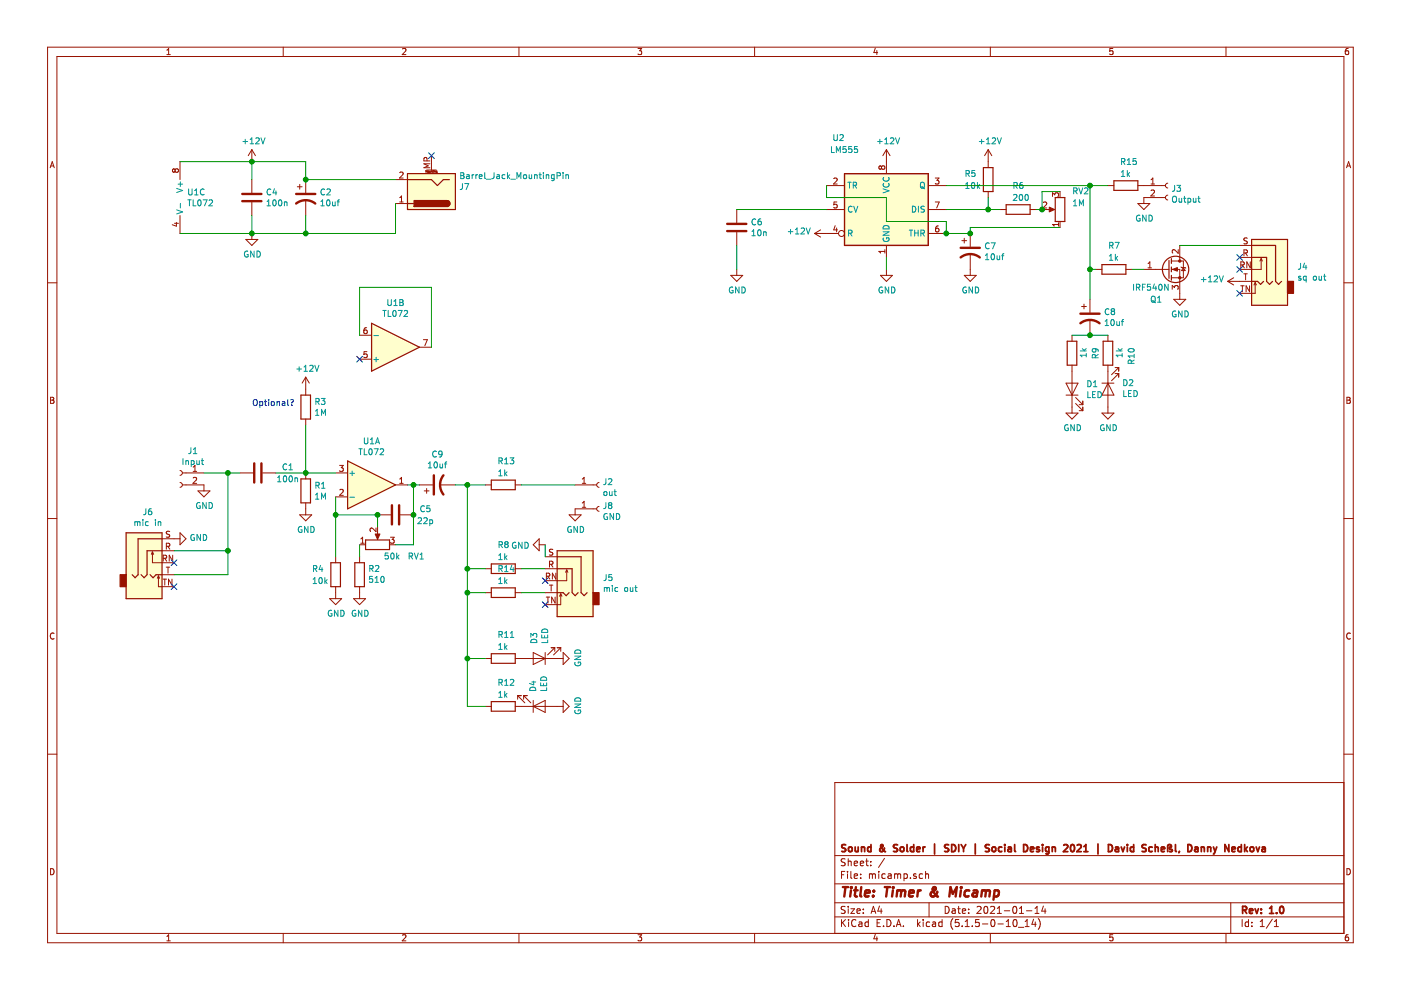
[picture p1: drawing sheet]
<svg xmlns="http://www.w3.org/2000/svg" width="297mm" height="210mm" viewBox="0 0 297 210" stroke-linecap="round" stroke-linejoin="round" font-family="sans-serif">
<path d="M.1 0h297v209.9h-297z" fill-rule="evenodd" fill="#fff" stroke="#fff" stroke-width=".21"/>
<g fill="none" stroke="#981200" stroke-width=".21">
<path d="M10.1 10h276.8v189.9h-276.8zM12.1 12h272.8v185.9h-272.8zM35.4 11.6h.7M35.4 10.6l.4-.3v1.3M60 10v2M85.3 10.4l.5-.1 .3 .3-.8 1h.8M110 10v2M135.3 10.3h.8l-.5 .5 .4 .1v.5l-.2 .2-.5-.2M160 10v2M185.6 10.2l-.3 .9h.8M185.9 10.7v.9M210 10v2"/>
<path d="M235.9 10.3h-.6v.6l.6-.1v.6l-.1 .2-.5-.2M259.9 10v2M285.9 10.3h-.4l-.2 .3-.1 .7 .3 .3 .4-.2v-.6h-.4l-.3 .2M10.6 35.6l.5-1.3 .4 1.3M10.7 35.2h.7M37.1 36l-.2-.2-.3 .2v.3l.2 .2 .3-.2M37.1 36l.3-.2h.2l.2 .2v.4l-.2 .1h-.2l-.3-.2M37.1 36v.3M38.2 34.3v3.8M53.4 31.7v2.6M53.4 38.1v2.8M53.4 31.7l-.8 1.3"/>
<path d="M53.4 31.7l.8 1.3M63 39.6h1.1M63.5 39.1v1M64.8 38.1v2.8M83.9 38.1h2.5M84.7 36.6l.5-.1 .3 .3-.8 .9h.8M90.3 36.5v-.4l.1 .3 .1-.3v.4M90.5 36h2M90.5 34.1v-.6l-.2-.1-.3 .1-.1 .6h1.2M90.9 36.3l-.2 .1 .2 .1M90.9 36.3h.1M90.9 36.5h.1"/>
<path d="M90.9 36.3v.2M91 36.3l.1 .2h.1v-.2M91.1 34.7h-1.2l.9 .5-.9 .4h1.2M91.4 36.3h.1v.2M91.4 36.3v.2M91.5 33v3M91.7 36.3h.1M91.8 36.1v.4M92 36.1h.1M92 36.3v.2M92 36.1v.1M92.1 36.3h.2v.2"/>
<path d="M92.1 36.3v.2M92.5 36.5h.1M92.6 36.3l-.1 .1v.1M92.6 36.3v.3l-.1 .1M175.2 39.3h3.9M176.8 37.9l.5-.2 .2 .4-.8 .9h.8M186.9 35.4l.2-.2h.3l.2 .2v.4l-.2 .1h-.3l-.2-.3M186.9 35.4l-.3-.2-.3 .2v.2l.3 .3 .3-.3M186.9 35.4v.2M187.9 31.7v5.1M187.9 31.7l-.7 1.3M187.9 31.7l.8 1.3"/>
<path d="M196.8 39.3h3.8M198.3 37.7h.8l-.4 .5 .3 .2 .1 .4-.3 .2-.5-.1M209.5 31.7v3.8M209.5 31.7l-.7 1.3M209.5 31.7l.8 1.3M234.9 39.3h1.3M241.2 39.3h5.9M244 39h.8M244 38.1l.4-.4v1.3M247.6 38.8a.51 .51 0 0 0-.5 .5 .51 .51 0 0 0 .5 .6M285.5 35.6l.4-1.3 .5 1.3M285.6 35.2h.6"/>
<path d="M10.1 60h2M37 47.3h.8M37.4 47.2v.8l-.9-.4M38.2 45.7v3.8M52.1 50.8h2.6l-1.3 1.2zM53.4 42.9v2.8M53.4 49.5v1.3M64.8 42.4v3.3M83.9 43.2h2.5M84.7 41.9l.4-.3v1.2M84.7 42.8h.8M154.9 58.4h2.6l-1.3 1.3z"/>
<path d="M156.2 44.4v2.8M156.2 49.2v2.8M156.2 57.1v1.3M172.7 49.5h5.1M172.7 49.5l1.3 .8M174 48.7l-1.3 .8M175.2 44.4h3.9M177.1 47.9l-.3 .8h.8M177.4 48.3v.9M177.4 42.8h-.6v.6l.5-.1 .2 .3v.3l-.2 .2-.5-.1M186.7 58.4h2.5l-1.3 1.3zM187.6 52.9v.8"/>
<path d="M187.6 53.3h-1.3l.4 .4M187.9 52v2.6M187.9 57.1v1.3M196.8 49.5h3.8M196.8 44.4h3.8M198.3 42.8h.8l-.5 1.3M199 47.9h-.3a.79 .79 0 0 0-.1 1.3l.4-.1 .1-.5-.3-.2h-.2l-.3 .2M203.9 51h1M204.4 58.4h2.6l-1.3 1.3zM204.4 50.5v1M205.7 49.5v2.8M205.7 53.8v4.6"/>
<path d="M209.5 40.6v1.3M212.1 44.4h1.2M218.4 44.4h1.3M220.9 44.4h2.3M221.2 43l.5-.2 .2 .4-.8 .9h.8M223.7 41l-.1 .3-.5-.4v.8M223.8 40.9h.4l.2 .1-.1 .7M223.8 40.9l-.1 .1M224.4 47.2v.8M224.4 47.6h-1.3l.4 .4M224.7 40.6v1.3M224.7 47v1.2"/>
<path d="M232.4 57.1h1.2M238.7 57.1h1.3M241.2 43.2h2.6l-1.3 1.2zM242.5 57.1h5.3M243.4 56.8h.7M243.4 55.9l.4-.4v1.3M244 40.4l.5-.1 .3 .3-.8 1h.8M247.1 41.9h-4.6v1.3M247.6 41.4a.51 .51 0 0 0-.5 .5 .51 .51 0 0 0 .5 .5M248.4 57.1h1.7v6.4M248.4 55.3h2.5v3.6h-2.5M249.8 52.9v.8l-.9-.8-.4 .3 .2 .5"/>
<path d="M250.1 52v3.3M250.4 56.6l1 .3M250.9 56.7l.4 .7h-.8zM260.3 59.7h5.1M260.3 59.7l1.3 .7M261.6 58.9l-1.3 .8M262.8 54.6h2.6M262.8 52h2.6M263.1 56.2l.6-.1 .1-.1-.1-.4-.6-.1v1.3M263.4 56.2l.4 .6M263.7 58.1h.8M263.7 53.6l.7-.1v-.4l-.7-.1v1.2"/>
<path d="M264 53.6l.5 .6M264.1 58.1v1.2M264.5 50.5l-.5-.1-.2 .2v.4l.5 .2 .2 .3-.3 .2h-.5M265.1 55.5v1.3l-.8-1.3v1.3M266.1 59.9l-.2 .5M266.1 59.9v2.3h-3.3M266.1 59.9l.3 .5M267.4 54.8l-.3 .5M267.4 54.8v2.3h-4.6M267.4 54.8l.2 .5M284.9 60h2M64.8 80v3.8"/>
<path d="M64.8 80l-.7 1.2M64.8 80l.8 1.2M76.2 76.2h2.6M76.2 71.1h2.6M77.7 69.5h-.2a.79 .79 0 0 0-.1 1.2h.3l.2-.5-.3-.2h-.2l-.3 .2M77.8 74.6h-.6l-.1 .6 .5-.2 .3 .3v.3l-.3 .2-.5-.1M88.9 73.6h2.6M89.8 72h.8l-.5 1.3M227.3 71.1v1.2M227.3 77.4v10.2M229.3 65h1M229.8 64.5v1"/>
<path d="M231.1 63.5v2.8M231.1 67.8v3.3M234.9 71.1v1.2M234.9 77.4v10.2M236.4 77.9h.8M236.4 79.2h.8M237.2 77.9l-1.5 1.6M237.2 77.9v.8M237.2 79.2v.8M237.2 79.2l-1.5 1.5M248.5 61.3v-.8l.5 .5 .1-.4 .5-.1 .2 .3-.1 .5M248.9 63.5h2.5l-1.3 1.2z"/>
<path d="M263.1 60.6h.7M263.4 60.6v1.3M264.9 60.6v1.3l-.7-1.3v1.3M10.7 84.2h.5l.2 .3-.2 .3 .3 .3-.3 .4h-.5zM10.7 84.8h.5M38.2 99.8a.51 .51 0 0 1 .5 .5 .51 .51 0 0 1-.5 .5M41 99.9h.7M41 99l.3-.3v1.2M64.8 88.8v1.3M72 98.7h.8l-.4 .5 .3 .1 .1 .4-.3 .2-.5-.1M226 87.6h2.6l-1.3 1.2zM226 81.2h2.6l-1.3 2.6z"/>
<path d="M226 83.8h2.6M228 85.5l1.6 1.6M228 84.3l1.6 1.5M228.8 87.1h.8M228.8 85.8h.8M229.6 85v.8M229.6 86.3v.8M233.6 87.6h2.6l-1.3 1.2zM233.6 81.2h2.6M234.9 81.2l1.3 2.6h-2.6zM285.6 84.2h.4l.3 .3-.3 .3 .3 .3-.2 .4h-.5zM285.6 84.8h.4"/>
<path d="M10.1 109.9h2M32.3 117l.3 .5M32.3 117v2.3h4.6M32.3 117l-.2 .5M34.4 114.2h3.8M34.4 116.8h2.5M34.6 118.4l.6-.1 .1-.2v-.3l-.7-.1v1.3M34.9 118.4l.4 .6M35.3 115.8l.7-.1v-.4l-.7-.1v1.2M35.6 115.8l.4 .6M36 112.7l-.5-.1-.2 .2 .1 .4 .5 .2 .1 .3-.3 .2h-.5M36.6 117.7v1.3l-.7-1.3v1.3"/>
<path d="M38.2 102.3a.51 .51 0 0 1 .5 .5 .51 .51 0 0 1-.5 .5M38.2 113l1.2 1.2-1.2 1.3zM38.7 102.8h4.5v1.3M38.7 100.3h4.5M41 101.3l.4-.1 .3 .4-.8 .9h.8M42 104.1h2.5l-1.3 1.3zM50.9 100.3h2.7M55.7 100.3h2.8M63.5 109.2h2.6l-1.3 1.2zM64.8 100.3v1.2M64.8 106.6v2.6M71.2 105.4h2.5"/>
<path d="M71.2 100.3h2.5M71.2 118v1.3M72.1 103.9l.4-.1 .3 .3-.8 .9h.8M76.2 118v1.3M76.2 115.5h1.3M76.5 115.2h.7M76.5 114.3l.4-.4v1.3M79.7 112v.7l-.9-.7-.3 .2 .1 .5M80 109.2h2.8M80 111.7v2.3M82.6 115.5h1.3M82.8 113.9h.8l-.5 .5 .4 .1 .1 .4-.3 .3-.5-.2"/>
<path d="M83.9 102.8h2.5M84.7 102.5h.8M84.7 101.6l.4-.4v1.3M84.9 109.2h2.8M88.9 102.8h2.8M89.9 104.1h1.1M90.5 103.6v1M93.3 102.8h3.3M102.9 102.8h1.3M109.2 102.8h1.3M113.1 115.5l1.2-1.3v2.6zM114.3 115.5h1.3"/>
<path d="M115.6 118h2.5M116.5 119.6l.7-.1v-.4l-.7-.1v1.3M116.8 119.6l.4 .7M117.2 116.5l-.5-.1-.1 .2v.4l.5 .2 .1 .3-.2 .2h-.5M120.7 109.2h2.5l-1.3 1.2zM121.9 102.8h4.6M123.5 102.5h.7M123.5 107.6h.7M123.5 101.6l.3-.4v1.3M123.5 106.6l.3-.3v1.3M126.5 107.9h-4.6v1.3M127 107.4a.51 .51 0 0 0-.5 .5 .51 .51 0 0 0 .5 .5"/>
<path d="M127 102.3a.51 .51 0 0 0-.5 .5 .51 .51 0 0 0 .5 .5M284.9 109.9h2M11.5 134.3a.58 .58 0 0 0-.8 .5 .58 .58 0 0 0 .8 .6M33.6 122.1l.2 .5M33.6 122.1v2.3h3.3M33.6 122.1l-.3 .5M34.4 121.9h2.5M34.6 122.8h.7M34.9 122.8v1.3M35.2 120.3h.8M35.6 120.3v1.2M36.5 122.8v1.3l-.8-1.3v1.3"/>
<path d="M69.9 126.9h2.5l-1.2 1.3zM71.2 124.4v2.5M75 126.9h2.5l-1.3 1.3zM76.2 124.4v2.5M102.9 120.6h1.3M102.9 125.7h1.3M102.9 139.6h1.3M109.2 120.6h1.3M109.2 125.7h1.3M109.2 139.6h10.2M113.1 138.4l2.5 1.2-2.5 1.3zM115.6 120.6h2.5"/>
<path d="M115.6 125.7h2.5M115.6 138.4v2.5M115.8 126.6h.8M115.8 122.2l.7-.1 .1-.1-.1-.4-.7-.1v1.3M116.1 122.2l.5 .6M116.2 126.6v1.3M116.5 124.1h.7M116.9 124.1v1.2M116.9 137.3h.7M117.6 137.3l-1.5 1.6M117.6 137.3v.8M117.7 126.6v1.3l-.7-1.3v1.3"/>
<path d="M117.8 121.5v1.3l-.7-1.3v1.3M118.1 137.3h.8M118.9 125.9l-.3 .5M118.9 125.9v2.3h-3.3M118.9 137.3v.8M118.9 125.9l.2 .5M118.9 137.3l-1.5 1.6M119.4 138.4l1.3 1.2-1.3 1.3zM120.2 120.8l-.3 .5M120.2 120.8v2.3h-4.6M120.2 120.8l.2 .5M286.3 134.3a.58 .58 0 0 0-.8 .5 .58 .58 0 0 0 .8 .6"/>
<path d="M10.1 159.9h2M102.9 149.8h1.3M109.2 149.8h10.2M109.8 147.5l1.5 1.5M109.8 147.5h.7M109.8 147.5v.8M111 147.5h.8M111 147.5l1.5 1.5M111 147.5v.8M113.1 148.5v2.5M113.1 149.8l2.5-1.3v2.5zM119.4 148.5l1.3 1.3-1.3 1.2z"/>
<path d="M284.9 159.9h2M284.9 165.9h-107.9v32M10.7 184.2a.65 .65 0 0 1 .8 .6 .65 .65 0 0 1-.8 .7zM35.4 198.5l.4-.3v1.3M35.4 199.5h.7M60 197.9v2M85.3 198.3l.5-.1 .3 .3-.8 1h.8M110 197.9v2M135.3 198.2h.8l-.5 .5 .4 .1v.6l-.2 .1-.5-.1M160 197.9v2M177 194.4h107.9M177 191.4h107.9"/>
<path d="M177 187.4h107.9M177 181.4h107.9M178.4 185.5h.5M178.4 195v1.5M178.6 195.6l.7 .9M179.1 184.8h-.7v1.5M179.2 192.2h-.6l-.3 .2 .2 .4 .6 .3v.4l-.2 .2-.6-.1M179.2 182.1h-.6l-.3 .2 .2 .4 .6 .3v.4l-.2 .2-.6-.1M179.3 195l-.9 .8M179.7 184.8v.1M179.7 185.3v1M179.8 182.1v1.5"/>
<path d="M179.8 192.2v.1M179.8 192.7v1M179.8 182.7l.2-.1h.4l.1 1M179.9 195v.1M179.9 195.5v1M180.4 192.7h.8l-.8 1h.8M180.4 184.8v1.3l.2 .2M181.1 185.8l.7-.2v-.3h-.5l-.2 .2 .1 .7h.6M181.1 183.1l.7-.2v-.3h-.5l-.2 .2 .1 .7h.6M181.5 195.1a.59 .59 0 0 0-.8 0 .59 .59 0 0 0-.1 .7 .56 .56 0 0 0 .2 .6 .56 .56 0 0 0 .7-.1M181.7 193.2l.7-.2-.1-.2-.4-.1-.2 .2 .1 .7h.5M182.1 195.5h.6l.1 1"/>
<path d="M182.4 183.1l.7-.2-.1-.3h-.4l-.2 .2 .1 .7h.5M182.5 186.1v.2M182.5 185.3v.2M182.8 195.8l-.5 .1-.3 .2 .3 .4 .5-.1M183 193.5v.2M183 192.8v.1M183.5 182.6h.6M183.7 182.1v1.3l.4 .2M184.1 195.5h-.4l-.3 .2 .1 .6 .2 .2 .4-.1M184.1 195v1.5M184.3 185.4l.5-.1 .2 .2M184.3 185.3v1"/>
<path d="M184.6 183.4v.2M184.6 182.6v.2M184.7 193.7l.5-1.5 .5 1.5M184.8 193.2h.8M185 185.5l.2-.2h.4v1M185 185.5v.8M185.6 198.1l-.3 .9h.8M185.9 198.6v.9M186 195.7h.5M186.3 184.8v.1M186.3 185.3v1M186.5 192.1l-.4 1.1h1"/>
<path d="M186.7 195h-.7v1.5h.7M186.8 192.7v1M187.3 196.3v.2M187.5 182l-1.2 1.9M187.7 185.3h-.4l-.3 .2 .1 .7h.6M188 195a.76 .76 0 0 1 .9 .7 .76 .76 0 0 1-.9 .8zM188.3 185.3h.6l.1 1M189 185.6l-.8 .3 .3 .4 .5-.1M189.5 196.3v.2M189.7 185.4l.4-.1 .2 .2M189.7 185.3v1M190 196.5l.5-1.5 .5 1.5"/>
<path d="M190.2 196h.7M190.3 185.5l.2-.2h.4l.1 1M190.3 185.5v.8M191.5 196.3v.2M191.7 185.3h.4l.3 .2-.1 .7h-.6M191.7 185.3v1.5M193 186.1v.2M194.2 185.3h-.3l-.2 .2 .1 .2 .4 .1v.4h-.5M194.5 195v1.5M194.7 195.9l.4 .6M195.1 195.5l-.6 .5M195.6 185.3h-.4l-.3 .2v.6l.3 .2 .4-.1"/>
<path d="M195.7 195v.1M195.7 195.5v1M196.2 185.4l.2-.1h.4l.1 1M196.2 184.8v1.5M197 191.4v3M197.1 195.5h-.4l-.3 .2v.6l.3 .2 .4-.1M197.7 195.5h.6l.1 1M198.4 195.8l-.7 .3 .2 .4 .5-.1M199.7 195.5h-.4l-.3 .2 .1 .6 .2 .2 .4-.1M199.7 195v1.5M200.4 192.2a.75 .75 0 0 1 .8 .7 .75 .75 0 0 1-.8 .8zM201.9 192.8h.6v.9"/>
<path d="M202 194.8a1.71 1.71 0 0 0 0 2.2M202.5 193l-.5 .1-.2 .2 .2 .4 .5-.1M203 192.7h.6M203.2 192.2v1.3l.4 .2M203.3 195h-.7l-.1 .7 .7-.1 .2 .2-.1 .5-.2 .2-.6-.2M204 196.3v.2M204 193.2l.7-.2v-.2l-.5-.1-.2 .2 .1 .7h.6M204.6 196.5h.9M204.6 195.4l.5-.4v1.5M205.4 193.5v.2M205.4 192.8v.1M206.1 196.3v.2"/>
<path d="M207.2 192.3l.5-.1 .3 .4-.9 1.1h.9M207.6 195h-.7l-.1 .7 .7-.1 .1 .7-.2 .2-.6-.2M208.3 195.9h1.1M208.7 192.3l.4-.1a.85 .85 0 0 1-.1 1.5l-.3-.2-.1-.4zM210 197.9v2M210 192.3l.6-.1 .3 .4-1 1.1h1M210.3 195h.1a.8 .8 0 0 1 .6 .7 .8 .8 0 0 1-.6 .8 1 1 0 0 1-.1-1.5zM211.4 193.7h.9M211.4 192.6l.5-.4v1.5M211.6 195.9h1.1M212.9 193.1h1.2M213.3 196.5h.9"/>
<path d="M213.3 195.4l.5-.4v1.5M214.9 192.3l.2-.1a.8 .8 0 0 1 .5 .7 .8 .8 0 0 1-.5 .8l-.4-.6zM215 195h.1a.8 .8 0 0 1 .6 .7 .8 .8 0 0 1-.6 .8 .97 .97 0 0 1-.1-1.5zM215.9 196.6h1.2M216.1 193.7h.9M216.1 192.6l.5-.4v1.5M217.4 196.5h.8M217.4 195.4l.4-.4v1.5M217.6 193.1h1.2M219.1 194.9l-.3 1.1h.9M219.4 193.7h.9M219.4 192.6l.5-.4v1.5"/>
<path d="M219.5 195.5v1M220.1 194.8a1.71 1.71 0 0 1 0 2.2M221.2 192.1l-.3 1.1h.9M221.6 192.7v1M235.9 198.2h-.6v.6l.6-.1v.7l-.1 .1-.5-.1M259.9 197.9v2M260.9 191.4v6.5M263.4 195v1.5M264.7 195.5h-.4l-.3 .2 .1 .7h.6M264.7 195v1.5M265.4 196.3v.2M265.4 195.5v.2"/>
<path d="M267.2 196.5h.9M267.2 195.4l.4-.4v1.5M269.8 194.9l-1.3 1.9M270.2 196.5h.9M270.2 195.4l.4-.4v1.5M285.6 184.2a.65 .65 0 0 1 .7 .6 .65 .65 0 0 1-.7 .7zM285.9 198.2h-.4l-.2 .3-.1 .7 .3 .3 .4-.1v-.7h-.4l-.3 .2"/>
<circle cx="178.4" cy="49.5" r=".63"/>
</g>
<g fill="none" stroke="#981200" stroke-width=".38">
<path d="M179.3 179.1h-.6l-.2 .1v.5l.7 .2 .1 .4-.3 .3-.5-.1M180 179.7l.2-.1 .4 .1v.7l-.2 .2-.4-.2zM181.3 179.6l.1 .9 .3 .1 .2-.2M181.9 179.6v1M182.7 179.7l.2-.1 .3 .1 .1 .9M182.7 179.6v1M184.7 179.7l-.5-.1-.2 .3 .1 .6h.6M184.7 179.1v1.5M187.5 179.8l-.3 .6a.41 .41 0 0 1-.6 .1 .41 .41 0 0 1 .1-.6l.5-.6-.2-.2h-.2a1.46 1.46 0 0 0 .9 1.5M190.3 179.1h-.6l-.3 .2 .1 .4 .7 .3v.4l-.2 .2-.6-.1M190.9 179.7l.3-.1 .4 .1v.6l-.1 .2-.3 .1-.3-.2zM192.3 179.1v1.3l.2 .2"/>
<path d="M193.7 179.7l-.4-.1-.3 .3 .1 .5 .2 .2 .4-.1M193.7 179.1v1.5M195.7 179.6v1M196.1 179.6l-.4 .3M198.1 178.9v2.2M201.1 179.1h-.5l-.3 .2 .1 .4 .7 .3v.4l-.2 .2-.6-.1M201.8 179.1a.76 .76 0 0 1 .8 .7 .76 .76 0 0 1-.8 .8zM203.3 179.1v1.5M203.8 179.1l.5 .8M204.3 179.9v.7M204.8 179.1l-.5 .8M206.8 178.9v2.2"/>
<path d="M209.8 179.1h-.6l-.3 .2 .1 .4 .7 .3v.4l-.2 .2-.6-.1M210.4 179.7l.2-.1 .4 .1 .1 .6-.1 .2-.4 .1-.2-.2zM212.4 179.7l-.4-.1-.3 .3 .1 .6h.6M213 179.1v.1M213 179.6v1M213.8 179.7h.5l.1 .9M214.4 179.9l-.5 .1-.2 .2 .2 .4 .5-.1M215.1 179.1v1.3l.2 .2M217 179.1a.76 .76 0 0 1 .9 .7 .76 .76 0 0 1-.9 .8zM220.3 179.7l-.3-.1-.3 .2 .1 .2 .5 .1v.4h-.6M221 179.1v.1M221 179.6v1"/>
<path d="M222.4 179.7l-.4-.1-.3 .3 .1 .5 .2 .2 .4-.1M222.4 179.6v1.2l-.3 .3-.3-.1M223.1 179.7l.2-.1 .4 .1 .1 .9M223.1 179.6v1M225.5 179.2l.6-.1 .3 .4-.9 1.1h.9M227.2 179.1h.1a.8 .8 0 0 1 .5 .7 .8 .8 0 0 1-.5 .8 1 1 0 0 1-.1-1.5zM228.4 179.2l.6-.1 .2 .4-.9 1.1h.9M229.8 179.5l.4-.4v1.5M232.8 178.9v2.2M235 179.1a.76 .76 0 0 1 .9 .7 .76 .76 0 0 1-.9 .8zM236.5 179.7h.6l.1 .9M237.2 179.9l-.5 .1-.2 .2 .2 .4 .5-.1"/>
<path d="M237.7 179.6l.4 1 .3-1M239 179.1v.1M239 179.6v1M240.4 179.7l-.5-.1-.3 .3 .1 .5 .2 .2 .5-.1M240.4 179.1v1.5M243 179.1h-.6l-.3 .2 .1 .4 .7 .2 .1 .2-.1 .3-.2 .2-.6-.1M244.3 179.7l-.4-.1-.3 .3v.5l.3 .2 .4-.1M244.9 179.7l.2-.1 .4 .1 .1 .9M244.9 179.1v1.5M249.2 179.1v1.3l.2 .2M251.9 179.1a.75 .75 0 0 1 .8 .7 .75 .75 0 0 1-.8 .8zM253.4 179.7h.5l.1 .9"/>
<path d="M254 179.9l-.5 .1-.2 .2 .2 .4 .5-.1M254.7 179.7l.2-.1 .4 .1v.9M254.7 179.6v1M256 179.7l.3-.1 .3 .1 .1 .9M256 179.6v1M257.3 179.6l.3 1M258 179.6l-.4 1M260.5 179.1v1.5l-.8-1.5v1.5M263.2 179.7l-.4-.1-.3 .3v.5l.3 .2 .4-.1M263.2 179.1v1.5M263.9 179.1v1.5M264.5 179.6l-.6 .5"/>
<path d="M265.1 179.7l.2-.1 .4 .1 .1 .6-.1 .2-.4 .1-.2-.2zM266.3 179.6l.4 1 .3-1M267.6 179.7h.6l.1 .9M268.3 179.9l-.5 .1-.3 .2 .3 .4 .5-.1M194.4 180.1l.7-.2-.1-.2-.4-.1-.2 .2v.7h.6M218.5 180.1l.7-.2-.1-.2-.4-.1-.2 .2v.7h.6M229.8 180.6h.9M246.2 180.1l.7-.2v-.2l-.5-.1-.2 .2 .1 .7h.6M247.9 180.5l.5 .1 .2-.2-.1-.3h-.4l-.2-.2 .1-.2 .4-.1a.41 .41 0 0 0-.3-.5 .41 .41 0 0 0-.5 .2v1.3M250.1 180.5l-.2 .3M257.6 180.6l-.3 .5M261.2 180.1l.7-.2-.1-.2-.4-.1-.2 .2 .1 .7h.5"/>
<path d="M263.5 193l.7-.1 .1-.2-.1-.4-.2-.1h-.5v1.5M263.8 193l.5 .7M264 180l.5 .6M264.9 193.2l.7-.2-.1-.2-.4-.1-.2 .2 .1 .7h.5M266.1 192.7l.4 1 .3-1M267.4 193.5v.2M267.4 192.8v.1M269.2 193.7h.8M269.2 192.6l.4-.4v1.5M270.7 193.5v.2M271.5 192.3l.2-.1a.8 .8 0 0 1 .5 .7 .8 .8 0 0 1-.5 .8l-.4-.6z"/>
</g>
<g fill="none" stroke="#981200" stroke-width=".51">
<path d="M51.4 41.1h4M51.4 42.6h4M62.8 41.1h4M62.8 43.2a3.2 3.2 0 0 1 4 0M154.2 49h4M154.2 47.5h4M203.7 52.5h4M203.7 54.6a3.2 3.2 0 0 1 4 0M229.1 66.5h4M229.1 68.5a3.2 3.2 0 0 1 4 0M53.9 98.2v4.1M55.4 98.2v4.1"/>
<path d="M83.1 107.1v4.1M84.6 107.1v4.1M92 100.8v4M94 100.8a3.2 3.2 0 0 0 0 4M178.7 188.1h1.1M179.3 188.1l-.3 2M180.4 188.8l-.2 1.3M180.5 188.1v.2M180.5 188.1l.1 .1-.1 .1M181.1 188.8h.7M181.5 188.1l-.3 1.7 .1 .2 .4 .1M182.6 188.1l-.2 1.7 .2 .3"/>
<path d="M183.4 189.4l1-.2-.1-.4h-.5l-.4 .2v1h.8M185.1 189.9v.2M185.3 188.8l.1 .1-.2 .1M185.3 188.8l-.1 .2M187.6 188.1h1.1M188.1 188.1l-.2 2M189.3 188.8l-.2 1.3M189.4 188.1v.2M190.2 188.9l.6-.1 .3 .2M190.2 188.8l-.1 1.3M191.1 189a.47 .47 0 0 1 .4-.2 .47 .47 0 0 1 .4 .2l-.1 1.1M191.1 189l-.1 1.1"/>
<path d="M192.8 189.4l.9-.2v-.4h-.8l-.2 1 .3 .3 .5-.1M194.6 188.8l-.1 1.3M195.2 188.8h-.4l-.2 .3M198.7 189a.9 .9 0 0 1-1.3 .9 .55 .55 0 0 1 .2-.8l.8-.6-.2-.4a.4 .4 0 0 0-.5 .5l.2 .5a1.26 1.26 0 0 0 1 1M201.3 190.1l.2-2 .5 1.4 .9-1.4-.3 2M203.7 188.8l-.1 1.3M203.8 188.1v.2M205.5 188.8h-.7l-.3 .3v.6l.3 .4 .6-.1M206.4 188.8h.8l-.1 1.3M207.2 189.2l-.7 .1a.4 .4 0 0 0-.3 .4 .4 .4 0 0 0 .2 .4l.7-.1M208.2 188.9l.6-.1 .2 .2M208.2 188.8l-.2 1.3"/>
<path d="M209 189a.47 .47 0 0 1 .5-.2 .47 .47 0 0 1 .4 .2l-.1 1.1M209 189l-.1 1.1M210.9 188.8h.7l.2 .3-.1 .6a.66 .66 0 0 1-1 .3M210.9 188.8l-.3 2"/>
</g>
<g fill="#fffecd" stroke="#fffecd" stroke-width=".25">
<path d="M73.7 97.7l10.2 5.1-10.2 5.1z"/>
<path d="M78.8 68.5l10.1 5.1-10.1 5.1z"/>
<path d="M86.4 36.8h10.2v7.6h-10.2z" fill-rule="evenodd"/>
<path d="M265.4 50.8h7.6v13.9h-7.6z" fill-rule="evenodd"/>
<path d="M26.7 113h7.7v13.9h-7.7z" fill-rule="evenodd"/>
<path d="M118.1 116.8h7.6v13.9h-7.6z" fill-rule="evenodd"/>
<path d="M179.1 36.8h17.7v15.2h-17.7z" fill-rule="evenodd"/>
<path d="M179.1 36.8h17.7v15.2h-17.7z" fill-rule="evenodd"/>
</g>
<g fill="none" stroke="#981200" stroke-width=".25">
<path d="M86.4 36.8h10.2v7.6h-10.2zM86.4 38.1h5.1l1.2 1.2 1.3-1.2h1.3M179.1 36.8h17.7v15.2h-17.7zM208.5 35.5h2v5.1h-2zM236.2 38.3h5v2.1h-5zM86.4 43.2h1.3M94.8 42.5a.63 .63 0 0 1 .6 .7 .63 .63 0 0 1-.6 .6M213.3 43.4h5.1v2h-5.1zM223.7 41.9h2.1v5.1h-2.1zM233.6 56.1h5.1v2h-5.1zM247.8 55.2v3.8M248.4 54.8v1"/>
<path d="M248.4 56.6v1M248.4 58.4v1M265.4 50.8h7.6v13.9h-7.6zM265.4 59.7h1.2l.7 .6 .6-.6M265.4 54.6h3.1v5.1l.7 .6 .6-.6M265.4 52h5v7.7l.7 .6 .6-.6M78.8 68.5l10.1 5.1-10.1 5.1zM226.3 72.3h2v5.1h-2zM233.9 72.3h2v5.1h-2zM63.8 83.8h2v5h-2zM73.7 97.7l10.2 5.1-10.2 5.1zM26.7 113h7.7v13.9h-7.7z"/>
<path d="M34.4 116.8h-3.2v5.1l-.7 .6-.6-.6M34.4 114.2h-5.1v7.7l-.7 .6-.6-.6M63.8 101.5h2v5.1h-2zM70.1 119.3h2.1v5.1h-2.1zM75.2 119.3h2.1v5.1h-2.1zM77.5 114.5h5.1v2h-5.1zM104.2 101.8h5v2h-5zM104.2 119.6h5v2h-5zM118.1 116.8h7.6v13.9h-7.6zM118.1 118h5.1v7.7l.6 .6 .7-.6M31.8 121.9l.7 .6 .6-.6h1.3M104.2 124.6h5v2.1h-5z"/>
<path d="M104.2 138.6h5v2h-5zM118.1 125.7h1.3l.6 .6 .7-.6M118.1 120.6h3.2v5.1l.6 .6 .7-.6M104.2 148.8h5v2h-5z"/>
<circle cx="249.2" cy="57.1" r="2.79"/>
</g>
<g fill="none" stroke="#009596" stroke-width=".21">
<path d="M37.5 40l1.2 .4-1.2 .4M37.8 39h.9M38.2 38.6v1M51.5 30h1M52 29.5v1M53 30.5h.8M53 29.6l.4-.4v1.3M54.3 29.3l.4-.1 .3 .4-.8 .9h.8M55.3 29.2l.5 1.3 .4-1.3M97.7 36.6h.4l.3 .3-.3 .3 .3 .2-.2 .5h-.5zM97.7 37.2h.4M98 38.9v.9l-.1 .3-.3 .1"/>
<path d="M98.5 38.9h.9l-.6 1.3M99 37.1h.4l.1 .8M99.5 37.3l-.6 .3 .2 .3 .4-.1M100.1 37v.9M100.5 37l-.4 .3M100.9 37v.9M101.2 37l-.3 .3M101.6 37.4l.6-.1v-.2l-.4-.1-.2 .2 .1 .6h.5M102.8 36.6v1.1l.1 .2M103.1 38h1M104.7 36.6v1.1l-.4 .2M105.4 37.1h.4l.1 .8"/>
<path d="M105.9 37.3l-.6 .3 .1 .2h.5M107.1 37.1l-.4-.1-.2 .3 .1 .5h.5M107.6 36.6v1.3M107.7 37.4l.4 .5M108.1 37l-.5 .5M108.3 38h1M109.6 37.9v-1.3l.4 .9 .4-.9v1.3M111.1 37.1l.3-.1 .3 .3-.2 .5-.3 .1-.2-.3zM112.2 37v.8l.5-.1M112.7 37v.9M113.3 37.2l.5-.1 .1 .8M113.3 37v.9"/>
<path d="M114.3 37h.5M114.5 36.6v1.1l.3 .2M115.2 36.6v.1M115.2 37v.9M115.8 37.2l.5-.1 .1 .8M115.8 37v.9M117.5 37.1l-.4-.1-.2 .3 .1 .5h.5M117.5 37l-.1 1.2-.1 .1-.3-.1M118.1 37.3l.6-.1 .1-.2v-.3l-.7-.1v1.3M119.4 36.6v.1M119.4 37v.9M120 37.2l.5-.1v.8"/>
<path d="M120 37v.9M176.3 31.1v1.2h.6M176.8 28.5v1.1l.2 .2h.4l.1-.2v-1.1M177.3 32.3v-1.2l.4 .9 .5-.9v1.2M178.1 28.7l.4-.2 .3 .4-.8 .9h.8M179.4 31.1h-.6l-.1 .6 .2-.1 .5 .1v.5l-.2 .1-.5-.1M179.7 38.6h.8M180.1 38.6v1.3M180.6 31.1h-.6l-.1 .6 .5-.1 .3 .2v.3l-.3 .2-.5-.1M180.9 39.3l.7-.1v-.4l-.7-.2v1.3M181.2 39.3l.4 .6M181.8 31.1h-.6l-.1 .6 .2-.1 .5 .1v.5l-.2 .1-.5-.1"/>
<path d="M186.1 30h1M186.5 29.5v1M187.4 37.6a.56 .56 0 0 0 .5 .8 .56 .56 0 0 0 .5-.8M187.4 38.9a.56 .56 0 0 0 .5 .8 .56 .56 0 0 0 .5-.8M187.6 30.5h.7M187.6 29.6l.3-.4v1.3M188.8 29.3l.5-.1 .2 .4-.8 .9h.8M189.9 29.2l.4 1.3 .4-1.3M195.2 38.8l.3-.2a.44 .44 0 0 1 .5 .5l-.1 .6-.4 .2-.3-.2zM195.4 39.6l.6 .4M204.7 40h.8M204.7 39l.4-.3v1.3"/>
<path d="M204.8 36.8l.7-.1v-.4l-.7-.2v1.3M205.1 36.8l.4 .6M206.1 38.8l.2-.1a.69 .69 0 0 1 .4 .6 .69 .69 0 0 1-.4 .7l-.3-.5zM206.7 36.1h-.6l-.1 .7 .5-.2 .2 .3v.3l-.2 .2-.5-.1M207.2 38.7v1.3M207.4 39.5l.3 .5M207.6 30h1M207.7 39.1l-.5 .5M208.1 29.5v1M209.2 30.5h.7M209.2 29.6l.3-.4v1.3M210.4 29.3l.5-.1 .2 .4-.8 .9h.8"/>
<path d="M211.4 29.2l.5 1.3 .4-1.3M215 39.3l.6-.1v-.4l-.6-.1v1.3M215.3 39.3l.4 .7M216.8 38.7h-.3a.79 .79 0 0 0-.1 1.3l.4-.1 .1-.5-.3-.2h-.2l-.2 .2M228.7 39.8l.5 1.3 .4-1.3M230 40l.4-.2 .3 .4-.8 .9h.8M237.7 37.4h.8M237.7 36.5l.4-.4v1.3M237.8 34.3l.6-.1 .1-.5-.7-.1v1.3M238.1 34.3l.4 .6M239 34l.4-.4v1.3M239 34.9h.7"/>
<path d="M239 36.1v1.3M239.1 36.9l.4 .5M239.5 36.6l-.5 .5M240.9 33.6h-.6l-.1 .6 .5-.1 .2 .2v.4l-.2 .2-.5-.1M249 39.3v.9l-.1 .3-.3 .1M249.5 39.3h.8l-.4 .5 .3 .1 .1 .4-.2 .3-.6-.2M37.5 44.5l1.2 .4-1.2 .5M38.2 43.1v1M39.8 42.4h.7M40 40.1v1l.2 .2h.4l.1-.2v-1M40.2 42.4v1.2M41 42.4v1.2h.6"/>
<path d="M41.3 41.3h.7M41.3 40.4l.3-.3v1.2M42 42.5l.2-.1a.69 .69 0 0 1 .4 .6 .69 .69 0 0 1-.4 .6l-.3-.4zM43.1 42.4h.8l-.5 1.2M43.3 40.2a.56 .56 0 0 0-.8 .5 .56 .56 0 0 0 .8 .5M44.3 42.5l.5-.1 .3 .3-.8 .9h.8M52.5 53.3a.59 .59 0 0 0-.7 .6 .59 .59 0 0 0 .7 .6l.1-.5h-.2M53.9 53.2v1.3l-.8-1.3v1.3M54.5 53.2a.64 .64 0 0 1 .7 .7 .64 .64 0 0 1-.7 .6zM56.6 43.6h.8M56.6 42.7l.4-.3v1.2M57.4 40.2a.56 .56 0 0 0-.8 .5 .56 .56 0 0 0 .8 .5"/>
<path d="M57.9 42.5l.2-.1a.69 .69 0 0 1 .5 .6 .69 .69 0 0 1-.5 .6l-.3-.4zM58.2 40l-.3 .9h.8M58.5 40.5v.8M59.2 42.5l.1-.1a.67 .67 0 0 1 .5 .6 .67 .67 0 0 1-.5 .6l-.3-.4zM60.3 42.9h.5l.1 .7M60.3 42.8v.8M68 43.6h.8M68 42.7l.4-.3v1.2M68.8 40.2a.56 .56 0 0 0-.8 .5 .56 .56 0 0 0 .8 .5M69.3 40.2l.5-.1 .2 .3-.7 .9h.7M69.4 42.4h.1a.67 .67 0 0 1 .5 .6 .67 .67 0 0 1-.5 .6 .83 .83 0 0 1-.1-1.2zM70.5 42.8l.1 .8 .5-.1"/>
<path d="M71.1 42.8v.8M71.5 42.8h.5M72 42.4l-.4 .1v1.1M159.4 50h.7M159.4 49.1l.4-.4v1.3M160.2 46.5a.56 .56 0 0 0-.8 .5 .56 .56 0 0 0 .8 .5M160.8 48.8l.1-.1a.67 .67 0 0 1 .5 .6 .67 .67 0 0 1-.5 .7l-.3-.5zM161.3 46.4h-.2a.79 .79 0 0 0-.1 1.3l.3-.1 .1-.5-.2-.2h-.2l-.3 .2M161.9 49.3l.5-.1 .1 .8M161.9 49.1v.9M167.1 49.1h1M167.6 48.6v1"/>
<path d="M168.6 49.6h.8M168.6 48.7l.4-.4v1.3M169.9 48.5l.4-.2 .3 .4-.8 .9h.8M170.9 48.3l.5 1.3 .4-1.3M179.9 49.5l.7-.2v-.4l-.7-.1v1.3M180.2 49.5l.5 .6M180.7 43.8a.56 .56 0 0 0-.8 .5 .56 .56 0 0 0 .8 .6M181 43.7l.4 1.3 .5-1.3M187.2 49.1h1.3l-1.3 .8h1.3M187.2 40l1.3 .5-1.3 .4M187.3 50.5a.57 .57 0 0 0 .6 .7 .57 .57 0 0 0 .5-.8h-.4v.3M187.4 47.9a.67 .67 0 0 1 .8 0 .67 .67 0 0 1 .3 .6h-1.3z"/>
<path d="M192.8 48.8h.7M193.1 48.8v1.3M193.4 43.7a.64 .64 0 0 1 .8 .6 .64 .64 0 0 1-.8 .7zM193.9 48.8v1.3M193.9 49.4h.8M194.7 48.8v1.3M194.7 43.7v1.3M195.2 49.5l.7-.2v-.4l-.7-.1v1.3M195.6 49.5l.4 .6M196 43.8l-.5-.1-.3 .3 .2 .3 .5 .2v.4h-.7M208.9 55.1h.7M208.9 54.1l.4-.3v1.3"/>
<path d="M209.7 51.6a.56 .56 0 0 0-.8 .5 .56 .56 0 0 0 .8 .5M210.2 51.5h.8l-.5 1.3M210.3 53.9l.1-.1a.67 .67 0 0 1 .5 .6 .67 .67 0 0 1-.5 .7l-.3-.5zM211.4 54.2l.1 .8 .5-.1M212 54.2v.9M212.4 54.2h.4M212.8 53.8l-.3 .2v1.1M214.9 41.4l.5-.2 .2 .4-.8 .9h.8M216.2 41.4l.2-.2a.67 .67 0 0 1 .4 .7 .67 .67 0 0 1-.4 .6l-.3-.5zM217.4 41.4l.2-.2a.69 .69 0 0 1 .4 .7 .69 .69 0 0 1-.4 .6l-.3-.5zM227.6 43.6h.7M227.6 42.7l.3-.3v1.2"/>
<path d="M227.6 40.5l.7-.1 .1-.1-.1-.3-.7-.2v1.3M227.9 40.5l.5 .6M228.9 43.6v-1.2l.4 .9 .4-.9v1.2M235.2 55.2h.7M235.2 54.3l.4-.4v1.3M235.3 52l.6-.1v-.4l-.6-.1v1.2M235.6 52l.4 .6M236.4 51.4h.9l-.6 1.2M236.5 53.9v1.3M236.6 54.7l.4 .5M237 54.4l-.5 .4M241.7 45.7a.59 .59 0 0 0-.8 .6 .59 .59 0 0 0 .8 .5v-.4h-.2"/>
<path d="M243 45.6v1.3l-.7-1.3v1.3M243.6 45.6a.64 .64 0 0 1 .7 .7 .64 .64 0 0 1-.7 .6zM248.7 41.8l.2-.2a.45 .45 0 0 1 .5 .4l-.1 .8h-.5a.92 .92 0 0 1-.1-1zM250 42l.1 .8 .4-.1M250.5 42v.9M250.9 42h.5M251.1 41.6v1.1l.3 .2M251.9 42.1l.3-.1 .3 .3-.2 .5h-.4M251.9 42v1.3M253 42l.1 .8 .5-.1M253.6 42v.9M254 42h.4"/>
<path d="M254.1 41.6v1.1l.3 .2M254.7 59.3h1M255.2 58.8v1M256.2 58.8l.4-.3v1.3M256.2 59.8h.8M257.4 58.6l.5-.1 .3 .3-.8 1h.8M258.5 58.5l.4 1.3 .5-1.3M275.7 55.8v.9l-.1 .3-.3 .1M275.8 58.6h-.3l-.2 .1 .1 .2 .4 .1v.4h-.5M276.6 55.8l-.3 .9h.8M276.9 56.3v.8M276.9 58.6h-.3l-.3 .2 .2 .6h.4"/>
<path d="M276.9 58.6v1.2M278.6 58.6h.3l.2 .2-.1 .6h-.3l-.3-.2zM279.7 58.6v.8l.5-.1M280.2 58.6v.8M280.6 58.6h.5M280.8 58.1v1.1l.3 .2M62.9 78.2h1M63.4 77.8v.9M64.5 78.7h.7M64.5 77.8l.3-.3v1.2M65.7 77.6l.5-.1 .2 .3-.8 .9h.8M66.7 77.5l.5 1.2 .4-1.2"/>
<path d="M79.3 76.2h1M79.3 71.2h1M79.7 75.8v.9M81.2 65.8h.7M81.5 65.8v1.3M82.2 63.5v1.1l.3 .2 .3-.1 .2-.1v-1.1M82.3 65.8v1.3h.6M83.4 66l.2-.2a.69 .69 0 0 1 .4 .7 .69 .69 0 0 1-.4 .6l-.3-.5zM83.5 64.8h.7M83.5 63.9l.4-.4v1.3M84.4 65.8h.9l-.6 1.3M84.8 63.5h.4l.3 .3-.3 .3 .3 .3-.1 .3-.6 .1z"/>
<path d="M84.8 64.1h.4M85.7 66l.5-.2 .2 .4-.8 .9h.8M155.3 60.9a.59 .59 0 0 0-.7 .6 .59 .59 0 0 0 .7 .6l.1-.5h-.2M156.7 60.8v1.3l-.7-1.3v1.3M157.3 60.8a.64 .64 0 0 1 .7 .7 .64 .64 0 0 1-.7 .6zM187.1 60.9a.59 .59 0 0 0-.7 .6 .59 .59 0 0 0 .7 .6l.1-.5h-.3M188.4 60.8v1.3l-.7-1.3v1.3M189 60.8a.64 .64 0 0 1 .7 .7 .64 .64 0 0 1-.7 .6zM204.8 60.9a.59 .59 0 0 0-.7 .6 .59 .59 0 0 0 .7 .6l.1-.5h-.2M206.2 60.8v1.3l-.7-1.3v1.3M206.8 60.8a.64 .64 0 0 1 .7 .7 .64 .64 0 0 1-.7 .6zM229 74.4h1.3"/>
<path d="M229.5 73.9l.5 .5M230.3 74.9v.8M230.3 75.3h-1.3l.4 .4M230.3 73.9l-.5 .4M232.1 73.9l.3 .3-.1 .3-.2 .2-.4-.1-.1-.4 .2-.3 .9 .2 .1 .4M232.2 75.9l-.1-.7h-.4l-.1 .7h1.2M232.8 75.1l-.6 .5M234.3 68.1l.4-.3v1.2M234.3 69h.7M235.1 65.6a.56 .56 0 0 0-.8 .5 .56 .56 0 0 0 .8 .5M235.6 67.9l.2-.1a.67 .67 0 0 1 .5 .6 .67 .67 0 0 1-.5 .6l-.3-.5zM235.8 66l-.2 .2v.3l.2 .2h.4l.1-.2v-.3l-.2-.2"/>
<path d="M235.8 66l-.2-.3 .2-.3h.3l.2 .3-.2 .3M235.8 66h.3M236.7 74.4h1.2M236.8 68.2l.1 .8 .4-.1M237.1 73.9l.5 .5M237.3 68.2v.8M237.7 68.2h.5M237.9 75.3h-1.2l.3 .4M237.9 74.9v.8M237.9 73.9l-.5 .4M238.2 67.8l-.3 .1v1.1M239.3 74a.61 .61 0 0 1 .7-.2 .61 .61 0 0 1 .4 .7 .76 .76 0 0 1-1.2-.3z"/>
<path d="M239.9 77l-.1-.6h-.5l-.1 .6h1.3M240.3 60.3v1.2M240.5 76.3l-.6 .4M240.5 75.5h-1.3l.3 .4M240.5 75.1v.8M240.9 60.9h.7l.1-.2-.1-.3-.7-.1v1.2M241.2 60.9l.5 .6M242.2 60.9h.4M242.8 60.3h-.6v1.2M243.9 60.3h-.6v.6l.1-.2 .5 .1v.6l-.2 .1-.4-.1M244.1 63l.3-.2a.44 .44 0 0 1 .5 .4v.7l-.5 .2-.3-.2zM244.3 63.8l.7 .4"/>
<path d="M244.8 60.2l-.4 .9h.8M245.1 60.7v.8M245.4 64.1h.7M245.4 63.2l.4-.4v1.3M245.8 60.4l.2-.1a.67 .67 0 0 1 .4 .6 .67 .67 0 0 1-.4 .6l-.3-.4zM247.7 60.3v1.2l-.8-1.2v1.2M249.3 66a.59 .59 0 0 0-.7 .6 .59 .59 0 0 0 .7 .5v-.4h-.2M250.6 65.9v1.3l-.7-1.3v1.3M251.2 65.9a.64 .64 0 0 1 .7 .7 .64 .64 0 0 1-.7 .6zM38.8 97.2v1.3M39.4 97.8l.5-.1 .1 .8M39.4 97.7v.8"/>
<path d="M40.5 94.9v.9l-.2 .3-.3 .1M40.5 97.7h.4l.3 .2-.2 .5h-.5M40.5 97.7v1.2M41 96.2h.7M41 95.3l.4-.4v1.3M41.7 97.7l.1 .7h.5M42.3 97.7v.8M42.7 97.7h.5M42.9 97.2v1.1l.3 .2M60.8 98.5a.56 .56 0 0 0-.8 .5 .56 .56 0 0 0 .8 .5M61.3 99.6h.7M61.3 98.7l.3-.4v1.3"/>
<path d="M66.9 87.1l.4-.3v1.3M66.9 88.1h.7M67 85.1l.6-.1v-.4l-.6-.1v1.3M67.3 85.1l.4 .7M68.1 84.5h.8l-.4 .5 .3 .1 .1 .4-.2 .3-.6-.2M68.2 88.1v-1.3l.4 .9 .4-.9v1.3M74.7 99.9v.9M76.1 95.1h.7M76.4 95.1v1.3M77.2 95.1v1.3h.6M77.3 92.8v1.1l.2 .2h.4l.1-.2v-1.1M78.4 95.2l.1-.1a.69 .69 0 0 1 .4 .7 .69 .69 0 0 1-.4 .6 .83 .83 0 0 1-.1-1.2z"/>
<path d="M78.5 94.1h.8M78.5 93.2l.4-.4v1.3M79.3 95.1h.9l-.6 1.3M79.6 94.1l.4-1.3 .5 1.3M79.7 93.7h.6M80.6 95.3l.5-.2 .2 .4-.7 .9h.7M90.8 98.3l.4-.4v1.3M90.8 99.2h.7M92.1 98.1l.2-.2a.67 .67 0 0 1 .5 .7 .67 .67 0 0 1-.5 .6l-.3-.5zM92.5 95.8a.56 .56 0 0 0-.8 .5 .56 .56 0 0 0 .8 .5M93.3 98.4l.1 .8 .4-.1M93.7 96.2l-.2 .2h-.4l-.1-.2 .1-.4 .4-.2 .2 .3-.1 .9-.5 .1"/>
<path d="M93.8 98.4v.8M94.2 98.4h.5M94.7 97.9l-.3 .2v1.1M105.7 100l.4-.4v1.3M105.8 97.7h.6l.1-.5-.7-.1v1.2M106.1 97.7l.4 .6M107 98.3h.7M107 97.4l.4-.3v1.2M107 99.6v1.3M108.2 97.1h.7l-.4 .5 .4 .1v.4l-.2 .2-.5-.1M226.4 90.1a.59 .59 0 0 0-.7 .6 .59 .59 0 0 0 .7 .6l.1-.5h-.3M227.8 90v1.3l-.8-1.3v1.3"/>
<path d="M228.4 90a.64 .64 0 0 1 .7 .7 .64 .64 0 0 1-.7 .6zM230.6 80.7a.64 .64 0 0 1 .8 .7 .64 .64 0 0 1-.8 .6zM230.6 83v1.3h.6M231.7 83.6h.4M231.8 82h.8M231.8 81.1l.4-.4v1.3M232.3 83h-.6v1.3h.6M232.8 83a.64 .64 0 0 1 .7 .7 .64 .64 0 0 1-.7 .6zM234 90.1a.59 .59 0 0 0-.7 .6 .59 .59 0 0 0 .7 .6l.1-.5h-.2M235.4 90v1.3l-.8-1.3v1.3M236 90a.64 .64 0 0 1 .7 .7 .64 .64 0 0 1-.7 .6zM238.3 80.5a.64 .64 0 0 1 .7 .6 .64 .64 0 0 1-.7 .7z"/>
<path d="M238.3 82.8v1.3h.5M239.3 83.4h.4M239.4 80.6l.5-.1 .3 .4-.8 .9h.8M239.9 82.8h-.6v1.3h.6M240.4 82.8a.64 .64 0 0 1 .8 .6 .64 .64 0 0 1-.8 .7zM28.6 110.6v.8M28.6 110.7l.3-.1 .3 .2M29.2 110.8l.1-.2 .3 .1 .1 .7M29.2 110.8v.6M30.3 110.2v.1M30.3 110.6v.8M30.9 107.9v.9l-.1 .3h-.4"/>
<path d="M31.4 110.7l-.3-.1-.3 .2 .2 .6h.4M32.1 107.9h-.3a.79 .79 0 0 0-.1 1.2h.4l.1-.5-.3-.3h-.2l-.2 .3M33 110.2v.1M33 110.6v.8M33.5 110.7h.5l.1 .7M33.5 110.6v.8M41.2 113.4a.59 .59 0 0 0-.8 .6 .59 .59 0 0 0 .8 .5v-.4h-.2M42.4 106.6a.59 .59 0 0 0-.7 .6 .59 .59 0 0 0 .7 .6l.1-.5h-.3M42.5 113.3v1.3l-.7-1.3v1.3M43.1 113.3a.64 .64 0 0 1 .7 .7 .64 .64 0 0 1-.7 .6zM43.7 106.5v1.3l-.7-1.3v1.3M44.3 106.5a.64 .64 0 0 1 .7 .7 .64 .64 0 0 1-.7 .6z"/>
<path d="M58.9 102.2h.7M58.9 101.2l.3-.3v1.3M60.2 101l.2-.1a.69 .69 0 0 1 .4 .6 .69 .69 0 0 1-.4 .7l-.3-.5zM61.4 101l.2-.1a.67 .67 0 0 1 .4 .6 .67 .67 0 0 1-.4 .7l-.3-.5zM62.5 101.3v.9M62.5 101.4h.5l.1 .8M64 111.7a.59 .59 0 0 0-.8 .6 .59 .59 0 0 0 .8 .5v-.4h-.2M65.3 111.6v1.3l-.7-1.3v1.3M65.9 111.6a.64 .64 0 0 1 .7 .7 .64 .64 0 0 1-.7 .6zM66.9 105.8h.7M66.9 104.9l.4-.3v1.2M67 102.9l.6-.1v-.4l-.6-.1v1.2"/>
<path d="M67.3 102.9l.4 .6M68 119.9l-.3 .9h.7M68.2 103.5h.7M68.2 102.6l.3-.3v1.2M68.2 105.8v-1.2l.4 .9 .4-.9v1.2M74.2 105.4h1M74.2 100.3h1M82.3 117.3h-.6l-.1 .6 .5-.2 .3 .3v.3l-.3 .2-.5-.1M83 117.4l.1-.1a.69 .69 0 0 1 .5 .6 .69 .69 0 0 1-.5 .6l-.3-.5zM84.1 117.3v1.2M84.2 118l.4 .5M84.6 117.7l-.5 .5"/>
<path d="M86.8 117.9h.6l.1-.2-.1-.3-.6-.1v1.2M87.1 117.9l.4 .6M87.8 117.3l.5 1.2 .4-1.2M88.7 109.9l.4-.1 .3 .3-.8 .9h.8M89.1 118.5h.7M89.1 117.6l.3-.3v1.2M89.8 109.9l.5-.1 .3 .3-.8 .9h.8M90 107.4a.56 .56 0 0 0-.8 .5 .56 .56 0 0 0 .8 .5M91.1 107.2h-.6v.6l.4-.1 .3 .3v.3l-.3 .2-.4-.1M91.1 110.2h.4l.2 .2-.1 .6h-.5M91.1 110.2v1.3M105.7 100.9h.8"/>
<path d="M105.7 117.7l.4-.3v1.3M105.7 118.7h.8M105.8 115.5l.7-.1v-.4l-.7-.2v1.3M106.1 115.5l.4 .6M107 117.4v1.3M107.1 100.4l.4 .5M107.1 118.2l.4 .5M107.3 115.4l-.3-.3 .3-.3h.2l.2 .3-.2 .3M107.3 115.4l-.3 .2v.3l.3 .2h.3l.1-.2v-.3l-.2-.2M107.3 115.4h.2M107.5 100l-.5 .5M107.5 117.8l-.5 .5"/>
<path d="M108.5 119.9l-.3 .9h.8M109.3 115a.59 .59 0 0 0-.7 .6 .59 .59 0 0 0 .7 .6l.1-.5h-.2M110.7 115v1.2l-.7-1.2v1.2M111.3 115a.64 .64 0 0 1 .7 .6 .64 .64 0 0 1-.7 .6zM121.1 111.7a.59 .59 0 0 0-.7 .6 .59 .59 0 0 0 .7 .5v-.4h-.2M122.4 111.6v1.3l-.7-1.3v1.3M123 111.6a.64 .64 0 0 1 .7 .7 .64 .64 0 0 1-.7 .6zM128.1 104.3l.3-.1 .3 .3-.1 .5-.5-.1zM128.5 101.5v.9l-.2 .3-.3 .1M128.5 106.6v.9l-.2 .3h-.3M128.7 109a.59 .59 0 0 0-.7 .5 .59 .59 0 0 0 .7 .6l.1-.5h-.2M129 101.6l.5-.1 .2 .3-.8 1h.8"/>
<path d="M129.2 104.2l.1 .8 .5-.1M129.2 107.1l-.2 .3v.2l.2 .2h.4l.1-.2v-.2l-.2-.3M129.2 107.1l-.2-.2 .2-.3h.3l.2 .2-.2 .3M129.2 107.1h.3M129.8 104.2v.9M130.1 108.9v1.2l-.8-1.2v1.2M130.2 104.2h.5M130.4 103.8v1.1l.3 .2M130.7 108.9a.64 .64 0 0 1 .7 .6 .64 .64 0 0 1-.7 .6zM66.4 123.7h.7M66.4 122.8l.3-.3v1.2M66.5 120.6l.6-.1v-.5l-.6-.1v1.3"/>
<path d="M66.8 120.6l.4 .6M67.7 122.6l.2-.1a.69 .69 0 0 1 .4 .6 .69 .69 0 0 1-.4 .6l-.3-.5zM68.3 120.4v.8M68.9 122.5v1.2M69 123.2l.4 .5M69.4 122.9l-.5 .5M70.3 129.5a.59 .59 0 0 0-.7 .5 .59 .59 0 0 0 .7 .6l.1-.5h-.3M71.6 129.4v1.3l-.7-1.3v1.3M72.3 129.4a.64 .64 0 0 1 .7 .6 .64 .64 0 0 1-.7 .7zM75.4 129.5a.59 .59 0 0 0-.7 .5 .59 .59 0 0 0 .7 .6l.1-.5h-.3M76.7 129.4v1.3l-.7-1.3v1.3M77.3 129.4a.64 .64 0 0 1 .7 .6 .64 .64 0 0 1-.7 .7z"/>
<path d="M78.4 120.6l.7-.1v-.5l-.7-.1v1.3M78.7 120.6l.4 .6M79 122.2h-.6l-.1 .6 .2-.1 .5 .1v.5l-.2 .2-.5-.2M79.5 123.5h.8M79.5 122.6l.4-.4v1.3M79.6 120l.5-.1 .2 .4-.8 .9h.8M80.9 122.3l.1-.1a.69 .69 0 0 1 .5 .6 .69 .69 0 0 1-.5 .7l-.3-.5zM105.7 123.7h.8M105.7 122.8l.4-.3v1.2M105.7 136.8l.4-.4v1.3M105.7 137.7h.8M105.8 120.6l.6-.1 .1-.5-.7-.1v1.3"/>
<path d="M105.8 134.5h.6l.1-.5-.7-.1v1.3M106.1 120.6l.4 .6M106.1 134.5l.4 .7M107 121.2h.7M107 120.3l.4-.4v1.3M107 134.2l.4-.3v1.3M107 135.2h.7M107 122.5v1.2M107 136.4v1.3M107.1 123.2l.4 .5M107.1 137.2l.4 .5M107.5 122.9l-.5 .5"/>
<path d="M107.5 136.9l-.5 .4M108.2 135.2h.7M108.2 134.2l.4-.3v1.3M108.8 120.4v.8M112.5 135.1v-.8l.5 .4 .2-.3 .4-.1 .2 .3-.1 .5M112.6 135.8a.68 .68 0 0 1 .8-.2 .68 .68 0 0 1 .4 .6h-1.3zM114.9 134.6v.6h1.2v-.6M115 133.5a.67 .67 0 0 1 .8-.1 .67 .67 0 0 1 .3 .7h-1.2zM115.5 134.8v.4M116.1 135.7v.5h-1.2M121.9 139.1h1.2l-1.2 .7h1.2M121.9 138a.68 .68 0 0 1 .8-.2 .68 .68 0 0 1 .4 .7h-1.2z"/>
<path d="M128.1 124.6v.8M128.1 124.7l.4-.1 .2 .1M128.5 121.8v.9l-.2 .3-.3 .1M128.7 124.7v.7M128.7 124.7l.2-.1h.3v.8M129.7 121.8h-.6l-.1 .6 .5-.1 .3 .3v.3l-.3 .2-.5-.1M129.8 124.1v.2M129.8 124.6v.8M131 124.6h-.4l-.2 .2 .1 .6h.5M132.5 124.6l.5 .1v.7h-.3l-.3-.2zM133.6 124.6l.1 .8 .5-.1M134.2 124.6v.8"/>
<path d="M134.6 124.6h.5M134.8 124.1v1.1l.3 .2M105.7 146.9l.4-.3v1.2M105.7 147.8h.8M105.8 144.7l.6-.1 .1-.4-.7-.2v1.3M106.1 144.7l.4 .6M107 144.4l.4-.4v1.3M107 145.3h.7M107 146.6v1.2M107.1 147.4l.4 .4M107.5 147l-.5 .5M108.2 144.2l.5-.2 .2 .4-.7 .9h.7"/>
<path d="M112.4 145.9a.68 .68 0 0 1 .8-.2 .68 .68 0 0 1 .4 .7h-1.3zM112.7 144.6h.9M113.2 144.4v.8l-.9-.3M114.6 144.8v.6h1.3v-.6M114.8 143.6a.67 .67 0 0 1 .8 0 .67 .67 0 0 1 .3 .6h-1.3zM115.2 145v.4M115.9 145.8v.6h-1.3M121.9 149.3h1.2l-1.2 .7h1.2M121.9 150.6a.59 .59 0 0 0 .6 .7 .59 .59 0 0 0 .6-.7l-.5-.1v.3M121.9 140.5a.59 .59 0 0 0 .6 .7 .59 .59 0 0 0 .6-.7l-.5-.1v.2M121.9 148.2a.68 .68 0 0 1 .8-.2 .68 .68 0 0 1 .4 .7h-1.2z"/>
</g>
<g fill="#981200" stroke="#981200" stroke-width=".21">
<path d="M79.5 113.2h1.1l-.6 1.2z"/>
<path d="M248.6 57.1l1-.4v.8z"/>
<path d="M222.5 43.9l1.1 .5-1.1 .5z"/>
<path d="M94.8 42.5a.63 .63 0 0 1 .6 .7 .63 .63 0 0 1-.6 .6z" fill-rule="evenodd"/>
<circle cx="250.1" cy="58.9" r=".25"/>
<circle cx="250.1" cy="55.3" r=".25"/>
</g>
<g fill="#981200" stroke="#981200" stroke-width=".25">
<path d="M87.8 42.5h7v1.3h-7z" fill-rule="evenodd"/>
<path d="M273 59.7h1.2v2.5h-1.2z" fill-rule="evenodd"/>
<path d="M25.5 121.9h1.2v2.5h-1.2z" fill-rule="evenodd"/>
<path d="M125.7 125.7h1.3v2.5h-1.3z" fill-rule="evenodd"/>
</g>
<g fill="none" stroke="#009300" stroke-width=".21">
<path d="M38.2 34.3h26.6v3.8h19.1M53.4 34.3v3.8M175.2 39.3v2.6h12.7v5.1h12.7v2.5h5.1v-1.3h19M200.6 39.3h34.3M231.1 39.3v24.2M53.4 45.7v3.8M64.8 45.7v3.8M83.9 43.2v6.3h-45.7M156.2 44.4h19M156.2 52v5.1M187.9 54.6v2.5M200.6 44.4h11.5"/>
<path d="M209.5 41.9v2.5M224.7 40.6h-3.8v3.8h-1.2M231.1 57.1h1.3M240 57.1h2.5M250.1 52h12.7M76.2 71.1v-10.2h15.3v12.7M227.3 71.1h7.6M64.8 90.1v10.2M36.9 116.8h11.4M43.2 100.3h7.7M48.3 100.3v21.6h-11.4M58.5 100.3h12.7"/>
<path d="M71.2 105.4v12.6M71.2 109.2h8.8v2.5M76.2 115.5v2.5M86.4 102.8h2.5M87.7 102.8v12.7h-3.8M96.6 102.8h6.3M99.1 102.8v47h3.8M110.5 102.8h11.4M115.6 115.5v2.5M99.1 120.6h3.8M99.1 139.6h3.8M99.1 125.7h3.8"/>
<path d="M110.5 120.6h5.1M110.5 125.7h5.1"/>
</g>
<g fill="none" stroke="#0327cd" stroke-width=".21">
<path d="M53.7 84.9l.3-.2a.44 .44 0 0 1 .5 .4v.7l-.5 .2-.3-.2zM55.1 85.2l.4-.1 .2 .3-.1 .5h-.5M55.1 85.1v1.3M56.1 85.1h.4M56.2 84.7v1.1l.3 .2M57 84.7v.1M57 85.1v.9M57.6 85.3l.2-.2 .3 .2-.1 .6h-.4zM58.7 85.3l.5-.1 .1 .8M58.7 85.1v.9M59.9 85.2h.5v.8M60.4 85.4l-.6 .3 .1 .2h.5"/>
<path d="M61 84.7v1.1l.2 .2M61.6 84.8l.5-.1a.45 .45 0 0 1-.3 .7v.1M61.8 85.9v.1"/>
</g>
<g fill="#009300" stroke="#009300" stroke-width=".21">
<circle cx="48.3" cy="116.8" r=".51"/>
<circle cx="209.5" cy="44.4" r=".51"/>
<circle cx="205.7" cy="49.5" r=".51"/>
<circle cx="48.3" cy="100.3" r=".51"/>
<circle cx="99.1" cy="102.8" r=".51"/>
<circle cx="64.8" cy="100.3" r=".51"/>
<circle cx="53.4" cy="49.5" r=".51"/>
<circle cx="99.1" cy="120.6" r=".51"/>
<circle cx="71.2" cy="109.2" r=".51"/>
<circle cx="87.7" cy="109.2" r=".51"/>
<circle cx="80" cy="109.2" r=".51"/>
<circle cx="99.1" cy="125.7" r=".51"/>
<circle cx="87.7" cy="102.8" r=".51"/>
<circle cx="231.1" cy="57.1" r=".51"/>
<circle cx="99.1" cy="139.6" r=".51"/>
<circle cx="53.4" cy="34.3" r=".51"/>
<circle cx="64.8" cy="49.5" r=".51"/>
<circle cx="231.1" cy="71.1" r=".51"/>
<circle cx="200.6" cy="49.5" r=".51"/>
<circle cx="220.9" cy="44.4" r=".51"/>
<circle cx="231.1" cy="39.3" r=".51"/>
<circle cx="64.8" cy="38.1" r=".51"/>
</g>
<g fill="none" stroke="#011996" stroke-width=".21">
<path d="M90.9 32.4l1.2 1.2M92.1 32.4l-1.2 1.2M262.2 54l1.2 1.2M262.2 56.5l1.2 1.2M263.4 54l-1.2 1.2M263.4 56.5l-1.2 1.2M75.6 75.5l1.3 1.3M76.9 75.5l-1.3 1.3M262.2 61.6l1.2 1.2M263.4 61.6l-1.2 1.2M36.3 118.7l1.2 1.2M37.5 118.7l-1.2 1.2"/>
<path d="M36.3 123.8l1.2 1.2M37.5 123.8l-1.2 1.2M115 127.6l1.2 1.2M115 122.5l1.2 1.2M116.2 127.6l-1.2 1.2M116.2 122.5l-1.2 1.2"/>
</g>
</svg>
